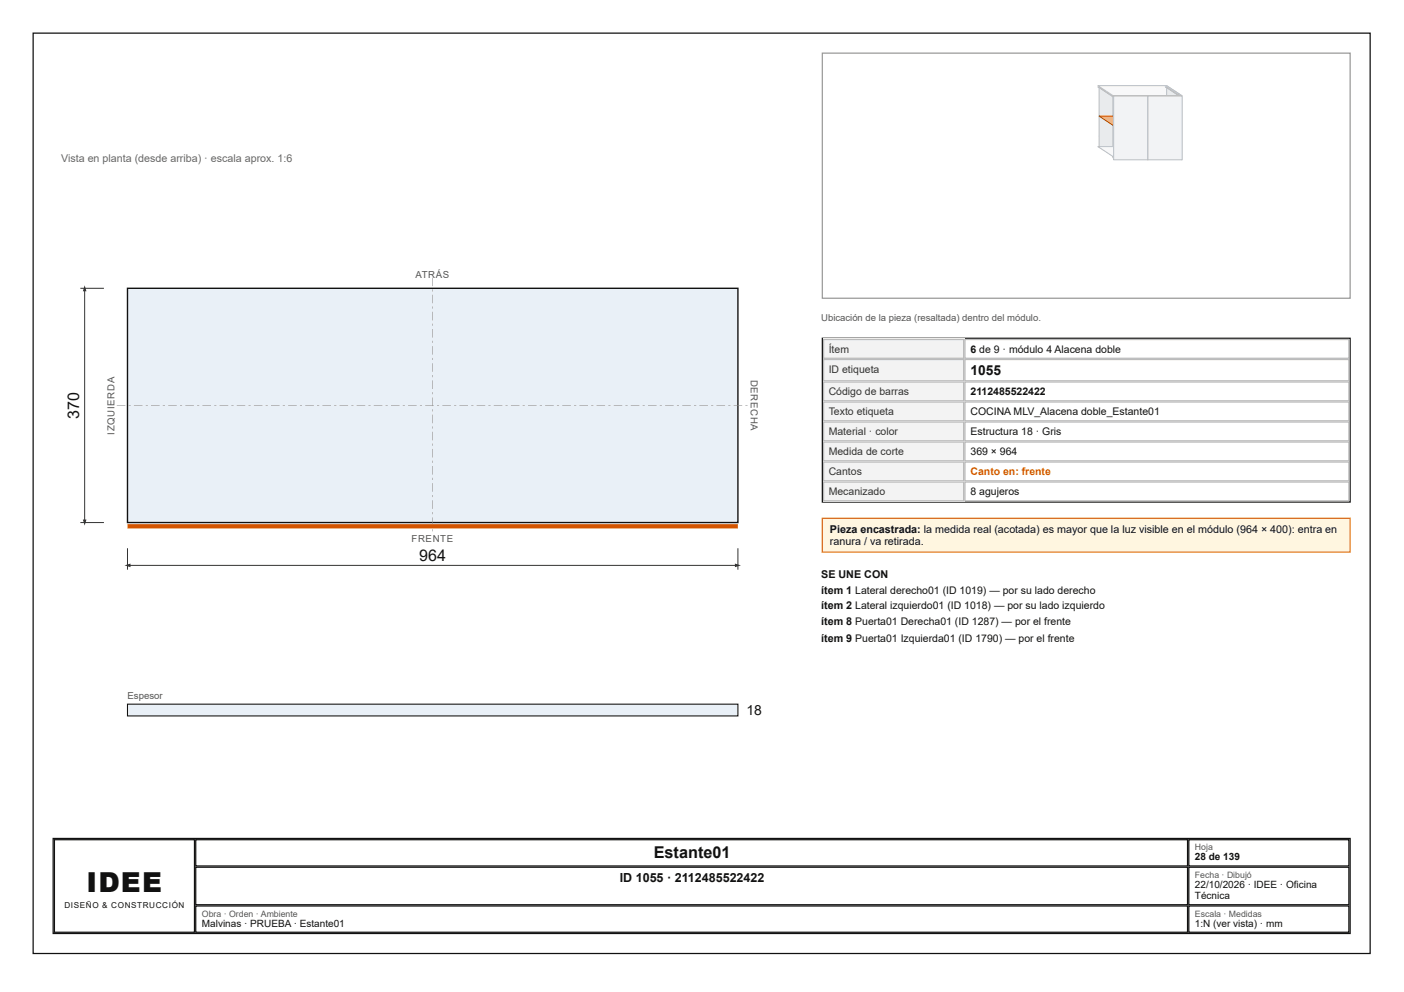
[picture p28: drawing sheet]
<svg xmlns="http://www.w3.org/2000/svg" width="297mm" height="210mm" viewBox="0 0 297 210" stroke-linecap="round" stroke-linejoin="round" font-family="sans-serif">
<defs><g id="words">
<text font-size="5.8" fill="#111" x="18.3" y="188.6">IDEE</text>
<g font-size="3.4" fill="#111">
<text x="16.8" y="88.6" transform="rotate(-90 16.8 88.6)">370</text>
<text x="88.7" y="118.7">964</text>
<text x="138.3" y="181.5">Estante01</text>
</g>
<g font-size="2.9" fill="#111">
<text x="205.3" y="79.4">1055</text>
<text x="157.9" y="151.4">18</text>
</g>
<text font-size="2.6" fill="#111" x="131.1" y="186.5">ID 1055 · 2112485522422</text>
<text font-size="2.3" fill="#666" x="12.9" y="34.4">Vista en planta (desde arriba) · escala aprox. 1:6</text>
<g font-size="2.3" fill="#111">
<text x="175.6" y="112.7">Pieza encastrada: la medida real (acotada) es mayor que la luz visible en el módulo (964 × 400): entra en</text>
<text x="175.6" y="115.4">ranura / va retirada.</text>
<text x="173.7" y="122.2">SE UNE CON</text>
<text x="173.7" y="125.7">ítem 1 Lateral derecho01 (ID 1019) — por su lado derecho</text>
<text x="173.7" y="128.9">ítem 2 Lateral izquierdo01 (ID 1018) — por su lado izquierdo</text>
<text x="173.7" y="132.3">ítem 8 Puerta01 Derecha01 (ID 1287) — por el frente</text>
<text x="173.7" y="135.7">ítem 9 Puerta01 Izquierda01 (ID 1790) — por el frente</text>
</g>
<g font-size="2.2" fill="#333">
<text x="175.3" y="74.6">Ítem</text>
<text x="175.3" y="78.8">ID etiqueta</text>
<text x="175.3" y="83.6">Código de barras</text>
<text x="175.3" y="87.8">Texto etiqueta</text>
<text x="175.3" y="92.1">Material · color</text>
<text x="175.3" y="96.3">Medida de corte</text>
<text x="175.3" y="100.5">Cantos</text>
<text x="175.3" y="104.8">Mecanizado</text>
</g>
<g font-size="2.2" fill="#111">
<text x="205.3" y="74.6">6 de 9 · módulo 4 Alacena doble</text>
<text x="205.3" y="83.6">2112485522422</text>
<text x="205.3" y="87.8">COCINA MLV_Alacena doble_Estante01</text>
<text x="205.3" y="92.1">Estructura 18 · Gris</text>
<text x="205.3" y="96.3">369 × 964</text>
<text x="205.3" y="104.8">8 agujeros</text>
</g>
<text font-size="2.2" fill="#d35400" x="205.3" y="100.5">Canto en: frente</text>
<g font-size="2.1" fill="#111">
<text x="252.8" y="182">28 de 139</text>
<text x="252.8" y="187.9">22/10/2026 · IDEE · Oficina</text>
<text x="252.8" y="190.2">Técnica</text>
<text x="42.7" y="196.1">Malvinas · PRUEBA · Estante01</text>
<text x="252.8" y="196.1">1:N (ver vista) · mm</text>
</g>
<g font-size="2" fill="#555">
<text x="87.9" y="58.7">ATRÁS</text>
<text x="173.7" y="68">Ubicación de la pieza (resaltada) dentro del módulo.</text>
<text x="158.8" y="80.3" transform="rotate(90 158.8 80.3)">DERECHA</text>
<text x="24.3" y="91.9" transform="rotate(-90 24.3 91.9)">IZQUIERDA</text>
<text x="87.1" y="114.6">FRENTE</text>
<text x="27" y="147.9">Espesor</text>
</g>
<g font-size="1.9" fill="#555">
<text x="252.8" y="179.9">Hoja</text>
<text x="252.8" y="185.7">Fecha · Dibujó</text>
<text x="42.7" y="193.9">Obra · Orden · Ambiente</text>
<text x="252.8" y="193.9">Escala · Medidas</text>
</g>
<text font-size="1.7" fill="#111" x="13.6" y="192.1">DISEÑO &amp; CONSTRUCCIÓN</text>
</g></defs>
<path d="M7 7h282.9v194.7h-282.9z" fill="none" stroke="#111" stroke-width=".26"/>
<path d="M27 61h129.1v49.6h-129.1z" fill="#e9f0f7"/>
<path d="M27 61h129.1v49.6h-129.1z" fill="none" stroke="#111" stroke-width=".29"/>
<g fill="#888">
<path d="M91.5 58.7h.1v1.8h-.1zM91.5 61.2h.1v.5h-.1zM91.5 62.4h.1v1.8h-.1zM91.5 64.8h.1v.5h-.1zM91.5 66h.1v1.8h-.1zM91.5 68.5h.1v.4h-.1zM91.5 69.6h.1v1.8h-.1zM91.5 72.1h.1v.5h-.1zM91.5 73.2h.1v1.8h-.1zM91.5 75.7h.1v.5h-.1zM91.5 76.9h.1v1.8h-.1zM91.5 79.3h.1v.5h-.1zM91.5 80.5h.1v1.8h-.1zM91.5 83h.1v.4h-.1zM91.5 84.1h.1v1.8h-.1zM91.5 86.6h.1v.5h-.1zM91.5 87.7h.1v1.8h-.1zM91.5 90.2h.1v.5h-.1zM91.5 91.4h.1v1.8h-.1zM91.5 93.8h.1v.5h-.1zM91.5 95h.1v1.8h-.1zM91.5 97.5h.1v.4h-.1zM91.5 98.6h.1v1.8h-.1zM91.5 101.1h.1v.5h-.1zM91.5 102.2h.1v1.8h-.1zM91.5 104.7h.1v.5h-.1zM91.5 105.9h.1v1.8h-.1zM91.5 108.3h.1v.5h-.1zM91.5 109.5h.1v1.8h-.1zM91.5 112h.1v.4h-.1z"/>
<path d="M24.7 85.7h1.8v.1h-1.8zM27.2 85.7h.5v.1h-.5zM28.3 85.7h1.8v.1h-1.8zM30.8 85.7h.5v.1h-.5zM32 85.7h1.8v.1h-1.8zM34.4 85.7h.5v.1h-.5zM35.6 85.7h1.8v.1h-1.8zM38.1 85.7h.4v.1h-.4zM39.2 85.7h1.8v.1h-1.8zM41.7 85.7h.4v.1h-.4zM42.8 85.7h1.8v.1h-1.8zM45.3 85.7h.5v.1h-.5zM46.5 85.7h1.8v.1h-1.8zM48.9 85.7h.5v.1h-.5zM50.1 85.7h1.8v.1h-1.8zM52.6 85.7h.4v.1h-.4zM53.7 85.7h1.8v.1h-1.8zM56.2 85.7h.4v.1h-.4zM57.3 85.7h1.8v.1h-1.8zM59.8 85.7h.5v.1h-.5zM61 85.7h1.8v.1h-1.8zM63.4 85.7h.5v.1h-.5zM64.6 85.7h1.8v.1h-1.8zM67.1 85.7h.4v.1h-.4zM68.2 85.7h1.8v.1h-1.8zM70.7 85.7h.4v.1h-.4zM71.8 85.7h1.8v.1h-1.8zM74.3 85.7h.5v.1h-.5zM75.5 85.7h1.8v.1h-1.8zM77.9 85.7h.5v.1h-.5zM79.1 85.7h1.8v.1h-1.8zM81.6 85.7h.4v.1h-.4zM82.7 85.7h1.8v.1h-1.8zM85.2 85.7h.4v.1h-.4zM86.3 85.7h1.8v.1h-1.8zM88.8 85.7h.5v.1h-.5zM90 85.7h1.8v.1h-1.8zM92.4 85.7h.5v.1h-.5zM93.6 85.7h1.8v.1h-1.8zM96.1 85.7h.4v.1h-.4zM97.2 85.7h1.8v.1h-1.8zM99.7 85.7h.4v.1h-.4zM100.8 85.7h1.8v.1h-1.8zM103.3 85.7h.5v.1h-.5zM104.5 85.7h1.8v.1h-1.8zM106.9 85.7h.5v.1h-.5zM108.1 85.7h1.8v.1h-1.8zM110.6 85.7h.4v.1h-.4zM111.7 85.7h1.8v.1h-1.8zM114.2 85.7h.4v.1h-.4zM115.3 85.7h1.8v.1h-1.8zM117.8 85.7h.5v.1h-.5zM119 85.7h1.8v.1h-1.8zM121.4 85.7h.5v.1h-.5zM122.6 85.7h1.8v.1h-1.8zM125.1 85.7h.4v.1h-.4zM126.2 85.7h1.8v.1h-1.8zM128.7 85.7h.4v.1h-.4zM129.8 85.7h1.8v.1h-1.8zM132.3 85.7h.5v.1h-.5zM133.4 85.7h1.9v.1h-1.9zM135.9 85.7h.5v.1h-.5zM137.1 85.7h1.8v.1h-1.8zM139.6 85.7h.4v.1h-.4zM140.7 85.7h1.8v.1h-1.8zM143.2 85.7h.4v.1h-.4zM144.3 85.7h1.8v.1h-1.8zM146.8 85.7h.5v.1h-.5zM147.9 85.7h1.9v.1h-1.9zM150.4 85.7h.5v.1h-.5zM151.6 85.7h1.8v.1h-1.8zM154.1 85.7h.4v.1h-.4zM155.2 85.7h1.8v.1h-1.8zM157.7 85.7h.4v.1h-.4z"/>
</g>
<path d="M27 111.4h129.1" fill="none" stroke="#d35400" stroke-width=".91" stroke-linecap="butt"/>
<path d="M27 116v4.5M27 119.6h129.1M156.1 116v4.5" fill="none" stroke="#333" stroke-width=".21"/>
<g fill="#333">
<path d="M26.3 119.6l1.3-.4v.8z"/>
<path d="M155.5 119.2l1.2 .4-1.2 .4z"/>
</g>
<path d="M17 61h5M17.9 61v49.6M17 110.6h5" fill="none" stroke="#333" stroke-width=".21"/>
<g fill="#333">
<path d="M17.9 60.4l.4 1.2h-.8z"/>
<path d="M17.5 109.9h.8l-.4 1.3z"/>
</g>
<path d="M27 149h129.1v2.5h-129.1z" fill="#e9f0f7"/>
<path d="M27 149h129.1v2.5h-129.1z" fill="none" stroke="#111" stroke-width=".23"/>
<path d="M174 11.2h111.6v51.9h-111.6z" fill="none" stroke="#999" stroke-width=".26"/>
<path d="M246.6 28.8v2.3" fill="none" stroke="#e9ebee" stroke-width=".21"/>
<path d="M232.5 28.8l14.2 .1zM246.5 28.8l.2 .1v2.2l-.2-.1z" fill="none" stroke="#b8bec7" stroke-width=".21"/>
<path d="M232.5 28.9h14.2" fill="none" stroke="#f7f8f9" stroke-width=".21"/>
<path d="M232.7 28.9h14v2.2h-14z" fill="#f2f3f5"/>
<path d="M232.7 18.5h14zM246.7 18.5v12.6zM232.7 28.9h14v2.2h-14z" fill="none" stroke="#b8bec7" stroke-width=".21"/>
<path d="M246.7 18.5v12.6" fill="none" stroke="#e9ebee" stroke-width=".21"/>
<path d="M232.7 18.5h14" fill="none" stroke="#f7f8f9" stroke-width=".21"/>
<path d="M232.7 18.5h14v12.6h-14z" fill="#f2f3f5"/>
<path d="M232.7 18.5h14v12.6h-14z" fill="none" stroke="#b8bec7" stroke-width=".21"/>
<path d="M232.5 18.4l3.2 2.1v12.6l-3.2-2.1z" fill="#e9ebee"/>
<path d="M232.5 18.4l3.2 2.1v12.6l-3.2-2.1z" fill="none" stroke="#b8bec7" stroke-width=".21"/>
<path d="M232.3 18.4h.2l3.2 2.1h-.3z" fill="#f7f8f9"/>
<path d="M232.3 18.4h.2l3.2 2.1h-.3zM235.4 20.5h.3v12.6h-.3z" fill="none" stroke="#b8bec7" stroke-width=".21"/>
<path d="M235.5 20.5v12.6" fill="none" stroke="#f2f3f5" stroke-width=".26"/>
<path d="M246.8 31l3.2 2.1v.3l-3.2-2.1z" fill="#e9ebee"/>
<path d="M246.8 31l3.2 2.1v.3l-3.2-2.1z" fill="none" stroke="#b8bec7" stroke-width=".21"/>
<path d="M232.3 31h14.5l3.2 2.1h-14.6z" fill="#f7f8f9"/>
<path d="M232.3 31h14.5l3.2 2.1h-14.6zM235.4 33.1h14.6v.3h-14.6z" fill="none" stroke="#b8bec7" stroke-width=".21"/>
<path d="M235.4 33.2h14.6" fill="none" stroke="#f2f3f5" stroke-width=".27"/>
<path d="M246.5 24.6l3.2 2.1v.2l-3.2-2.1z" fill="#e59866"/>
<path d="M246.5 24.6l3.2 2.1v.2l-3.2-2.1z" fill="none" stroke="#a04000" stroke-width=".21"/>
<path d="M232.5 24.6h14l3.2 2.1h-14z" fill="#f8c471"/>
<path d="M232.5 24.6h14l3.2 2.1h-14zM235.7 26.7h14v.2h-14z" fill="none" stroke="#a04000" stroke-width=".21"/>
<path d="M235.7 26.8h14" fill="none" stroke="#f5b041" stroke-width=".27"/>
<path d="M246.8 18.1l3.2 2.1v.3l-3.2-2.1z" fill="#e9ebee"/>
<path d="M246.8 18.1l3.2 2.1v.3l-3.2-2.1z" fill="none" stroke="#b8bec7" stroke-width=".21"/>
<path d="M232.3 18.1h14.5l3.2 2.1h-14.6z" fill="#f7f8f9"/>
<path d="M232.3 18.1h14.5l3.2 2.1h-14.6zM235.4 20.2h14.6v.3h-14.6z" fill="none" stroke="#b8bec7" stroke-width=".21"/>
<path d="M235.4 20.3h14.6" fill="none" stroke="#f2f3f5" stroke-width=".27"/>
<path d="M246.8 18.4l3.2 2.1v12.6l-3.2-2.1z" fill="#e9ebee"/>
<path d="M246.8 18.4l3.2 2.1v12.6l-3.2-2.1z" fill="none" stroke="#b8bec7" stroke-width=".21"/>
<path d="M246.5 18.4h.3l3.2 2.1h-.3z" fill="#f7f8f9"/>
<path d="M246.5 18.4h.3l3.2 2.1h-.3zM235.4 20.2l7.4 .1zM242.7 20.2l.1 .1v13.5l-.1-.1zM249.7 20.5h.3v12.6h-.3z" fill="none" stroke="#b8bec7" stroke-width=".21"/>
<path d="M249.8 20.5v12.6" fill="none" stroke="#f2f3f5" stroke-width=".26"/>
<path d="M242.7 20.2v13.6" fill="none" stroke="#e9ebee" stroke-width=".21"/>
<path d="M235.4 20.3h7.4" fill="none" stroke="#f7f8f9" stroke-width=".21"/>
<path d="M235.6 20.3h7.2v13.5h-7.2z" fill="#f2f3f5"/>
<path d="M235.6 20.3h7.2v13.5h-7.2zM242.7 20.2l7.4 .1zM249.9 20.2l.2 .1v13.5l-.2-.1z" fill="none" stroke="#b8bec7" stroke-width=".21"/>
<path d="M250 20.2v13.6" fill="none" stroke="#e9ebee" stroke-width=".21"/>
<path d="M242.7 20.3h7.4" fill="none" stroke="#f7f8f9" stroke-width=".21"/>
<path d="M242.8 20.3h7.3v13.5h-7.3z" fill="#f2f3f5"/>
<path d="M242.8 20.3h7.3v13.5h-7.3z" fill="none" stroke="#b8bec7" stroke-width=".21"/>
<path d="M174 71.6h111.6v34.6h-111.6z" fill="none" stroke="#111" stroke-width=".26"/>
<path d="M174.1 71.7h29.9v4.2h-29.9z" fill="#f3f3f3"/>
<path d="M174.2 71.8h29.7v4h-29.7zM204.1 71.8h81.3v4h-81.3z" fill="none" stroke="#bbb" stroke-width=".26"/>
<path d="M174.1 75.9h29.9v4.8h-29.9z" fill="#f3f3f3"/>
<path d="M174.2 76.1h29.7v4.5h-29.7zM204.1 76.1h81.3v4.5h-81.3z" fill="none" stroke="#bbb" stroke-width=".26"/>
<path d="M174.1 80.7h29.9v4.2h-29.9z" fill="#f3f3f3"/>
<path d="M174.2 80.8h29.7v4h-29.7zM204.1 80.8h81.3v4h-81.3z" fill="none" stroke="#bbb" stroke-width=".26"/>
<path d="M174.1 84.9h29.9v4.3h-29.9z" fill="#f3f3f3"/>
<path d="M174.2 85.1h29.7v3.9h-29.7zM204.1 85.1h81.3v3.9h-81.3z" fill="none" stroke="#bbb" stroke-width=".26"/>
<path d="M174.1 89.2h29.9v4.2h-29.9z" fill="#f3f3f3"/>
<path d="M174.2 89.3h29.7v4h-29.7zM204.1 89.3h81.3v4h-81.3z" fill="none" stroke="#bbb" stroke-width=".26"/>
<path d="M174.1 93.4h29.9v4.2h-29.9z" fill="#f3f3f3"/>
<path d="M174.2 93.5h29.7v4h-29.7zM204.1 93.5h81.3v4h-81.3z" fill="none" stroke="#bbb" stroke-width=".26"/>
<path d="M174.1 97.6h29.9v4.3h-29.9z" fill="#f3f3f3"/>
<path d="M174.2 97.8h29.7v3.9h-29.7zM204.1 97.8h81.3v3.9h-81.3z" fill="none" stroke="#bbb" stroke-width=".26"/>
<path d="M174.1 101.9h29.9v4.2h-29.9z" fill="#f3f3f3"/>
<path d="M174.2 102h29.7v4h-29.7zM204.1 102h81.3v4h-81.3z" fill="none" stroke="#bbb" stroke-width=".26"/>
<path d="M173.8 109.5h111.9v7.4h-111.9z" fill="#fff6e0"/>
<path d="M174 109.7h111.6v7.1h-111.6z" fill="none" stroke="#e67e22" stroke-width=".26"/>
<path d="M11.2 177.4h274.4v20.1h-274.4zM11.5 177.7h29.6v19.5h-29.6zM41.4 177.7h209.8v5.5h-209.8zM251.5 177.7h33.9v5.5h-33.9zM41.4 183.5h209.8v7.9h-209.8zM41.4 191.7h209.8v5.5h-209.8zM251.5 183.5h33.9v7.9h-33.9zM251.5 191.7h33.9v5.5h-33.9z" fill="none" stroke="#111" stroke-width=".26"/>
<use href="#words"/>
</svg>
